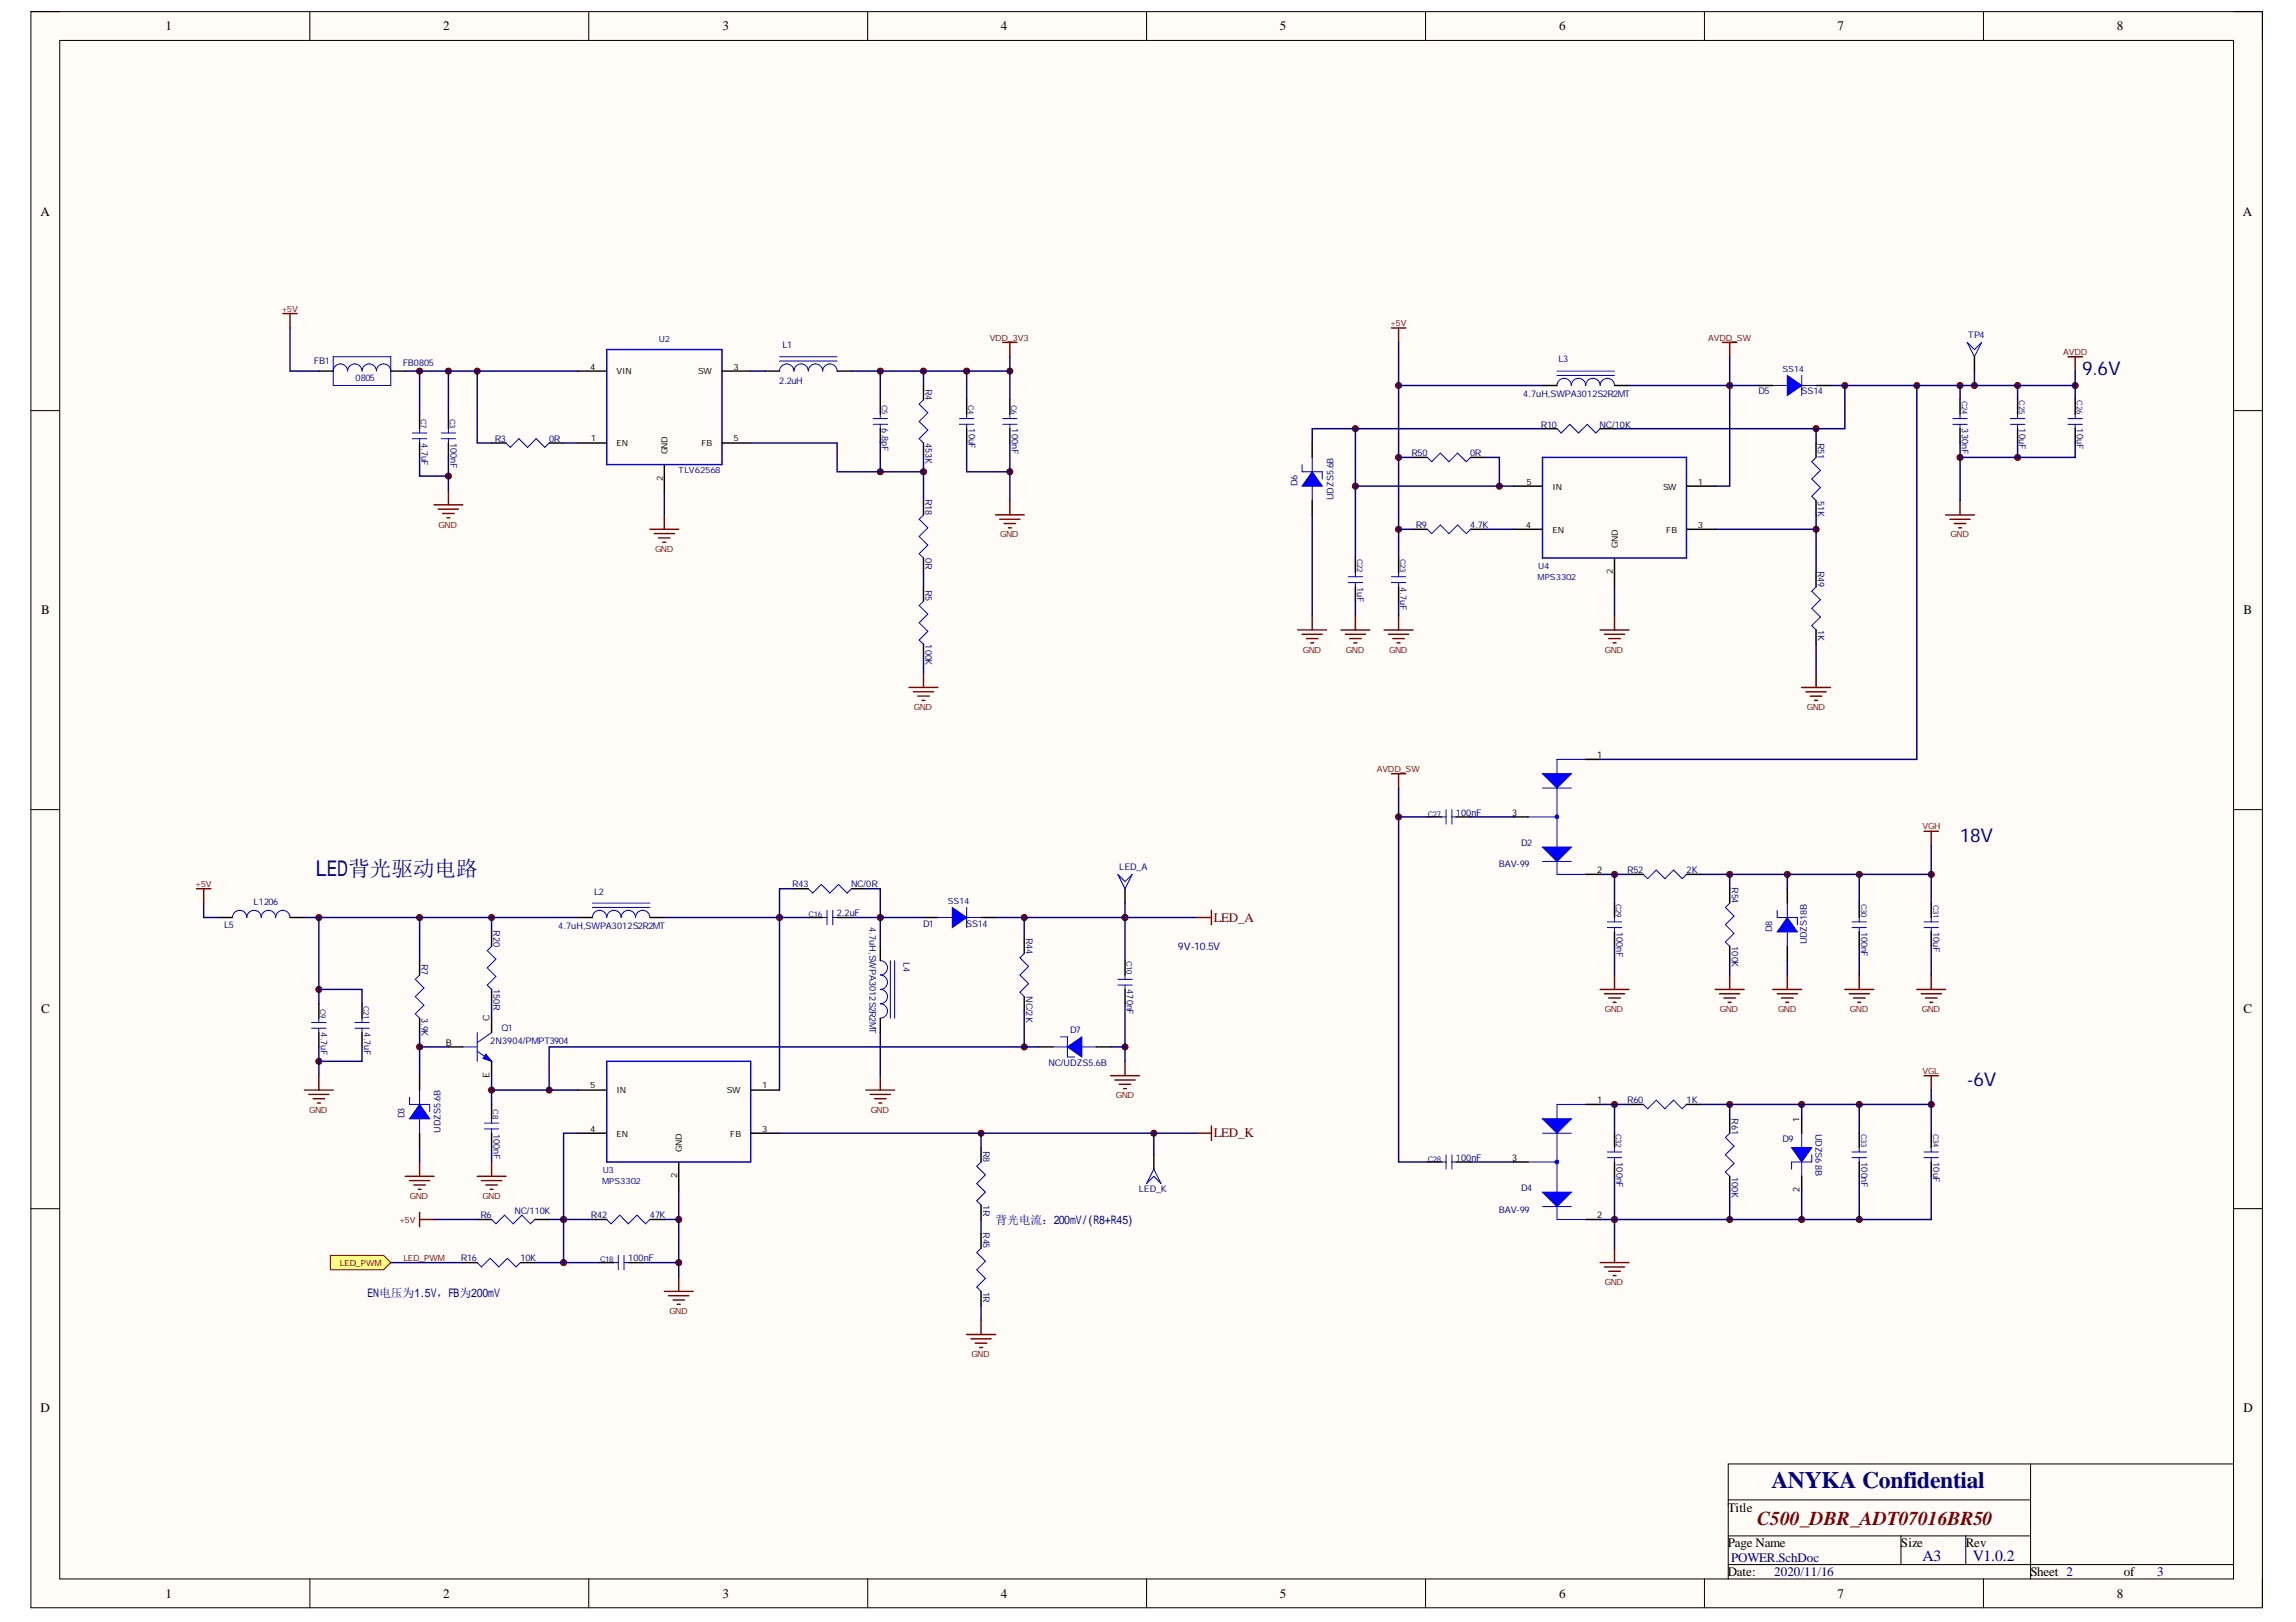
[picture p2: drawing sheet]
<svg xmlns="http://www.w3.org/2000/svg" width="297mm" height="210mm" viewBox="0 0 297 210" stroke-linecap="round" stroke-linejoin="round" font-family="sans-serif">
<defs><g id="words">
<text font-size="3" fill="#000080" x="229.2" y="192.6">ANYKA Confidential</text>
<text font-size="2.8" fill="#000080" x="45.1" y="113.3">背光驱动电路</text>
<g font-size="2.5" fill="#000080">
<text x="269.4" y="48.6">9.6V</text>
<text x="253.5" y="108.9">18V</text>
<text x="254.5" y="140.5">-6V</text>
</g>
<text font-size="2.5" fill="#800000" x="227.3" y="197.4">C500_DBR_ADT07016BR50</text>
<g font-size="2" fill="#000080">
<text x="248.7" y="202">A3</text>
<text x="255.2" y="202">V1.0.2</text>
</g>
<g font-size="1.7">
<text x="21.4" y="3.9">1</text>
<text x="57.3" y="3.9">2</text>
<text x="93.5" y="3.9">3</text>
<text x="129.5" y="3.9">4</text>
<text x="165.6" y="3.9">5</text>
<text x="201.7" y="3.9">6</text>
<text x="237.7" y="3.9">7</text>
<text x="273.8" y="3.9">8</text>
<text x="5.2" y="27.9">A</text>
<text x="290.2" y="27.9">A</text>
<text x="5.3" y="79.5">B</text>
<text x="290.3" y="79.5">B</text>
<text x="5.3" y="131.1">C</text>
<text x="290.3" y="131.1">C</text>
<text x="5.2" y="182.8">D</text>
<text x="290.3" y="182.8">D</text>
<text x="223.5" y="195.6">Title</text>
<text x="223.5" y="200.3">Page Name</text>
<text x="223.5" y="204">Date:</text>
<text x="245.9" y="200.3">Size</text>
<text x="254.3" y="200.3">Rev</text>
<text x="262.7" y="204">Sheet 2</text>
<text x="274.8" y="204">of</text>
<text x="21.4" y="206.8">1</text>
<text x="57.3" y="206.8">2</text>
<text x="93.5" y="206.8">3</text>
<text x="129.5" y="206.8">4</text>
<text x="165.6" y="206.8">5</text>
<text x="201.7" y="206.8">6</text>
<text x="237.7" y="206.8">7</text>
<text x="273.8" y="206.8">8</text>
</g>
<g font-size="1.7" fill="#800000">
<text x="157" y="119.3">LED_A</text>
<text x="157" y="147.2">LED_K</text>
</g>
<g font-size="1.7" fill="#000080">
<text x="223.9" y="202.1">POWER.SchDoc</text>
<text x="229.5" y="204">2020/11/16</text>
<text x="279.1" y="204">3</text>
</g>
<g font-size="1.5" fill="#000080">
<text x="128.8" y="158.3">背光电流：</text>
<text x="138.4" y="158.3">mV/(R8+R4</text>
<text x="47.5" y="167.8">EN电压为</text>
<text x="56.5" y="167.8">，</text>
<text x="59.5" y="167.8">为20 mV</text>
</g>
<text font-size="1.4" fill="#000080" x="152.4" y="122.9">9V-10.5V</text>
<g font-size="1.2" fill="#000080">
<text x="40.6" y="47.2">FB1</text>
<text x="52.1" y="47.3">FB0805</text>
<text x="101.2" y="45">L1</text>
<text x="201.6" y="46.9">L3</text>
<text x="254.6" y="43.8">TP4</text>
<text x="46" y="49.3">0805</text>
<text x="100.8" y="49.7">2.2uH</text>
<text x="119.8" y="50.4" transform="rotate(90 119.8 50.4)">R4</text>
<text x="197.1" y="51.4">4.7uH,SWPA3012S2R2MT</text>
<text x="227.5" y="51">D5</text>
<text x="233.1" y="51">SS14</text>
<text x="54.5" y="57.3" transform="rotate(90 54.5 57.3)">4.7uF</text>
<text x="58.3" y="57.3" transform="rotate(90 58.3 57.3)">100nF</text>
<text x="64" y="57.2">R3</text>
<text x="71" y="57.2">0R</text>
<text x="114.1" y="55.4" transform="rotate(90 114.1 55.4)">6.8pF</text>
<text x="119.8" y="57.3" transform="rotate(90 119.8 57.3)">453K</text>
<text x="125.3" y="55.4" transform="rotate(90 125.3 55.4)">10uF</text>
<text x="130.9" y="55.4" transform="rotate(90 130.9 55.4)">100nF</text>
<text x="182.6" y="59.1">R50</text>
<text x="190.2" y="59.1">0R</text>
<text x="199.3" y="55.3">R10</text>
<text x="206.9" y="55.3">NC/10K</text>
<text x="235.2" y="57.3" transform="rotate(90 235.2 57.3)">R51</text>
<text x="253.8" y="55.4" transform="rotate(90 253.8 55.4)">330nF</text>
<text x="261.2" y="55.4" transform="rotate(90 261.2 55.4)">10uF</text>
<text x="268.7" y="55.4" transform="rotate(90 268.7 55.4)">10uF</text>
<text x="119.8" y="64.6" transform="rotate(90 119.8 64.6)">R18</text>
<text x="167.9" y="62.9" transform="rotate(-90 167.9 62.9)">D6</text>
<text x="172.5" y="64.7" transform="rotate(-90 172.5 64.7)">UDZS5.6B</text>
<text x="235.2" y="64.8" transform="rotate(90 235.2 64.8)">51K</text>
<text x="183.2" y="68.4">R9</text>
<text x="190.2" y="68.4">4.7K</text>
<text x="119.8" y="72.2" transform="rotate(90 119.8 72.2)">0R</text>
<text x="119.8" y="76.4" transform="rotate(90 119.8 76.4)">R5</text>
<text x="175.6" y="76" transform="rotate(90 175.6 76)">1uF</text>
<text x="181.2" y="76" transform="rotate(90 181.2 76)">4.7uF</text>
<text x="235.2" y="73.9" transform="rotate(90 235.2 73.9)">R49</text>
<text x="119.8" y="83.4" transform="rotate(90 119.8 83.4)">100K</text>
<text x="235.2" y="81.5" transform="rotate(90 235.2 81.5)">1K</text>
<text x="188.3" y="105.5">100nF</text>
<text x="144.8" y="112.6">LED_A</text>
<text x="193.9" y="112.2">BAV-99</text>
<text x="196.8" y="109.4">D2</text>
<text x="210.5" y="113">R52</text>
<text x="218.2" y="113">2K</text>
<text x="32.8" y="117.1">L1206</text>
<text x="76.9" y="115.8">L2</text>
<text x="102.5" y="114.8">R43</text>
<text x="108.3" y="118.5">2.2uF</text>
<text x="110.1" y="114.8">NC/0R</text>
<text x="112.5" y="120" transform="rotate(90 112.5 120)">4.7uH,SWPA3012S2R2MT</text>
<text x="119.4" y="119.9">D1</text>
<text x="125" y="119.9">SS14</text>
<text x="224" y="114.8" transform="rotate(90 224 114.8)">R54</text>
<text x="29" y="120.1">L5</text>
<text x="54.5" y="124.7" transform="rotate(90 54.5 124.7)">R7</text>
<text x="63.9" y="120.4" transform="rotate(90 63.9 120.4)">R20</text>
<text x="72.2" y="120.2">4.7uH,SWPA3012S2R2MT</text>
<text x="116.9" y="124.5" transform="rotate(90 116.9 124.5)">L4</text>
<text x="132.8" y="121.3" transform="rotate(90 132.8 121.3)">R44</text>
<text x="209.1" y="120.6" transform="rotate(90 209.1 120.6)">100nF</text>
<text x="224" y="122.4" transform="rotate(90 224 122.4)">100K</text>
<text x="229.3" y="120.6" transform="rotate(-90 229.3 120.6)">D8</text>
<text x="233.8" y="122.2" transform="rotate(-90 233.8 122.2)">UDZS18B</text>
<text x="240.8" y="120.6" transform="rotate(90 240.8 120.6)">100nF</text>
<text x="250.1" y="120.6" transform="rotate(90 250.1 120.6)">10uF</text>
<text x="54.5" y="131.7" transform="rotate(90 54.5 131.7)">3.9K</text>
<text x="63.9" y="128" transform="rotate(90 63.9 128)">150R</text>
<text x="132.8" y="128.9" transform="rotate(90 132.8 128.9)">NC/2K</text>
<text x="145.8" y="128" transform="rotate(90 145.8 128)">470nF</text>
<text x="41.5" y="133.6" transform="rotate(90 41.5 133.6)">4.7uF</text>
<text x="47.1" y="133.6" transform="rotate(90 47.1 133.6)">4.7uF</text>
<text x="63.4" y="135.1">2N3904/PMPT3904</text>
<text x="64.9" y="133.4">Q1</text>
<text x="135.7" y="137.9">NC/UDZS5.6B</text>
<text x="138.4" y="133.7">D7</text>
<text x="210.5" y="142.8">R60</text>
<text x="218.2" y="142.8">1K</text>
<text x="52.3" y="144.7" transform="rotate(-90 52.3 144.7)">D3</text>
<text x="57" y="146.6" transform="rotate(-90 57 146.6)">UDZS5.6B</text>
<text x="63.9" y="146.7" transform="rotate(90 63.9 146.7)">100nF</text>
<text x="127.2" y="149" transform="rotate(90 127.2 149)">R8</text>
<text x="224" y="144.7" transform="rotate(90 224 144.7)">R61</text>
<text x="230.6" y="147.8">D9</text>
<text x="234.9" y="146.7" transform="rotate(90 234.9 146.7)">UDZS6.8B</text>
<text x="127.2" y="156" transform="rotate(90 127.2 156)">1R</text>
<text x="147.3" y="154.3">LED_K</text>
<text x="188.3" y="150.2">100nF</text>
<text x="196.8" y="154.1">D4</text>
<text x="209.1" y="150.4" transform="rotate(90 209.1 150.4)">100nF</text>
<text x="224" y="152.3" transform="rotate(90 224 152.3)">100K</text>
<text x="240.8" y="150.4" transform="rotate(90 240.8 150.4)">100nF</text>
<text x="250.1" y="150.4" transform="rotate(90 250.1 150.4)">10uF</text>
<text x="62.2" y="157.7">R6</text>
<text x="66.6" y="157.1">NC/110K</text>
<text x="76.5" y="157.7">R42</text>
<text x="84.1" y="157.7">47K</text>
<text x="127.2" y="159.4" transform="rotate(90 127.2 159.4)">R45</text>
<text x="193.9" y="156.9">BAV-99</text>
<text x="59.6" y="163.2">R16</text>
<text x="67.3" y="163.2">10K</text>
<text x="81.3" y="163.2">100nF</text>
<text x="127.2" y="167.1" transform="rotate(90 127.2 167.1)">1R</text>
</g>
<g font-size="1.2">
<text x="206.6" y="98.1">1</text>
<text x="195.6" y="105.5">3</text>
<text x="206.6" y="113">2</text>
<text x="57.7" y="135.4">B</text>
<text x="63.3" y="132.2" transform="rotate(-90 63.3 132.2)">C</text>
<text x="63.3" y="139.5" transform="rotate(-90 63.3 139.5)">E</text>
<text x="206.6" y="142.8">1</text>
<text x="232.8" y="145.2" transform="rotate(-90 232.8 145.2)">1</text>
<text x="195.6" y="150.2">3</text>
<text x="232.8" y="154.3" transform="rotate(-90 232.8 154.3)">2</text>
<text x="206.6" y="157.7">2</text>
</g>
<g font-size="1.1" fill="#800000">
<text x="36.4" y="40.4">+5V</text>
<text x="128" y="44.1">VDD_3V3</text>
<text x="179.8" y="42.3">+5V</text>
<text x="221" y="44.1">AVDD_SW</text>
<text x="266.9" y="46">AVDD</text>
<text x="56.7" y="68.3">GND</text>
<text x="84.7" y="71.4">GND</text>
<text x="129.4" y="69.5">GND</text>
<text x="252.4" y="69.5">GND</text>
<text x="168.6" y="84.5">GND</text>
<text x="174.1" y="84.5">GND</text>
<text x="179.7" y="84.5">GND</text>
<text x="207.6" y="84.5">GND</text>
<text x="118.2" y="91.9">GND</text>
<text x="233.8" y="91.9">GND</text>
<text x="178.1" y="99.9">AVDD_SW</text>
<text x="248.7" y="107.3">VGH</text>
<text x="25.2" y="114.7">+5V</text>
<text x="207.6" y="131">GND</text>
<text x="222.5" y="131">GND</text>
<text x="230" y="131">GND</text>
<text x="239.3" y="131">GND</text>
<text x="248.6" y="131">GND</text>
<text x="40" y="144">GND</text>
<text x="112.6" y="144">GND</text>
<text x="144.4" y="142.1">GND</text>
<text x="248.7" y="139">VGL</text>
<text x="53" y="155.1">GND</text>
<text x="62.4" y="155.1">GND</text>
<text x="51.6" y="158.3">+5V</text>
<text x="44" y="163.8">LED_PWM</text>
<text x="52.2" y="163.2">LED_PWM</text>
<text x="207.6" y="166.3">GND</text>
<text x="86.6" y="170.1">GND</text>
<text x="125.7" y="175.7">GND</text>
</g>
<g font-size="1.1">
<text x="76.4" y="47.8">4</text>
<text x="94.9" y="47.8">3</text>
<text x="79.8" y="48.4">VIN</text>
<text x="90.3" y="48.4">SW</text>
<text x="76.5" y="57.1">1</text>
<text x="79.8" y="57.7">EN</text>
<text x="86.3" y="58.8" transform="rotate(-90 86.3 58.8)">GND</text>
<text x="90.7" y="57.7">FB</text>
<text x="94.9" y="57.1">5</text>
<text x="85.8" y="62.2" transform="rotate(-90 85.8 62.2)">2</text>
<text x="197.5" y="62.7">5</text>
<text x="200.9" y="63.4">IN</text>
<text x="215.2" y="63.4">SW</text>
<text x="219.6" y="62.7">1</text>
<text x="197.4" y="68.3">4</text>
<text x="200.9" y="69">EN</text>
<text x="209.3" y="70.9" transform="rotate(-90 209.3 70.9)">GND</text>
<text x="215.6" y="69">FB</text>
<text x="219.6" y="68.3">3</text>
<text x="208.6" y="74.3" transform="rotate(-90 208.6 74.3)">2</text>
<text x="76.4" y="140.9">5</text>
<text x="79.8" y="141.4">IN</text>
<text x="94" y="141.4">SW</text>
<text x="98.6" y="140.9">1</text>
<text x="76.4" y="146.4">4</text>
<text x="79.8" y="147.1">EN</text>
<text x="88.2" y="149.1" transform="rotate(-90 88.2 149.1)">GND</text>
<text x="94.5" y="147.1">FB</text>
<text x="98.6" y="146.4">3</text>
<text x="87.6" y="152.4" transform="rotate(-90 87.6 152.4)">2</text>
</g>
<g font-size="1.1" fill="#000080">
<text x="85.2" y="44.3">U2</text>
<text x="230.6" y="48.2">SS14</text>
<text x="87.8" y="61.2">TLV62568</text>
<text x="198.9" y="75.1">MPS3302</text>
<text x="199" y="73.7">U4</text>
<text x="122.6" y="117">SS14</text>
<text x="77.9" y="153.3">MPS3302</text>
<text x="78" y="151.8">U3</text>
</g>
<g font-size="1" fill="#000080">
<text x="114.1" y="52.4" transform="rotate(90 114.1 52.4)">C5</text>
<text x="125.3" y="52.4" transform="rotate(90 125.3 52.4)">C4</text>
<text x="130.8" y="52.4" transform="rotate(90 130.8 52.4)">C6</text>
<text x="253.8" y="51.9" transform="rotate(90 253.8 51.9)">C24</text>
<text x="261.2" y="51.8" transform="rotate(90 261.2 51.8)">C25</text>
<text x="268.7" y="51.8" transform="rotate(90 268.7 51.8)">C26</text>
<text x="54.5" y="54.3" transform="rotate(90 54.5 54.3)">C7</text>
<text x="58.2" y="54.3" transform="rotate(90 58.2 54.3)">C3</text>
<text x="175.6" y="72.3" transform="rotate(90 175.6 72.3)">C22</text>
<text x="181.2" y="72.3" transform="rotate(90 181.2 72.3)">C23</text>
<text x="184.7" y="105.7">C27</text>
<text x="104.6" y="118.7">C16</text>
<text x="209.1" y="116.9" transform="rotate(90 209.1 116.9)">C29</text>
<text x="240.8" y="116.9" transform="rotate(90 240.8 116.9)">C30</text>
<text x="250.1" y="117.1" transform="rotate(90 250.1 117.1)">C31</text>
<text x="145.7" y="124.4" transform="rotate(90 145.7 124.4)">C10</text>
<text x="41.4" y="130.5" transform="rotate(90 41.4 130.5)">C9</text>
<text x="47" y="130.1" transform="rotate(90 47 130.1)">C21</text>
<text x="63.8" y="143.6" transform="rotate(90 63.8 143.6)">C8</text>
<text x="209.1" y="146.8" transform="rotate(90 209.1 146.8)">C32</text>
<text x="240.8" y="146.8" transform="rotate(90 240.8 146.8)">C33</text>
<text x="250.1" y="146.8" transform="rotate(90 250.1 146.8)">C34</text>
<text x="184.7" y="150.3">C28</text>
<text x="77.6" y="163.3">C18</text>
</g>
</g></defs>
<path d="M4 1.5h288.7v206.6h-288.7z" fill-rule="evenodd" fill="#fffcf8"/>
<path d="M4 1.5h288.7v206.6h-288.7z" fill="none" stroke="#000" stroke-width=".13"/>
<path d="M7.7 5.2h281.3v199.1h-281.3z" fill-rule="evenodd" fill="#fffcf8"/>
<g fill="none" stroke="#000" stroke-width=".13">
<path d="M4 1.5h3.7M7.7 5.2h281.3v199.1h-281.3zM40.1 1.5v3.7M76.2 1.5v3.7M112.3 1.5v3.7M148.3 1.5v3.7M184.4 1.5v3.7M220.5 1.5v3.7M256.6 1.5v3.7M289 1.5h3.7v3.7M4 53.1h3.7M289 53.1h3.7"/>
<path d="M4 104.8h3.7M289 104.8h3.7M4 156.4h3.7M289 156.4h3.7M40.1 204.3v3.8M76.2 204.3v3.8M112.3 204.3v3.8M148.3 204.3v3.8M184.4 204.3v3.8M220.5 204.3v3.8M256.6 204.3v3.8M292.7 204.3v3.8"/>
</g>
<circle cx="41.2" cy="137.3" r=".37" fill="#000080"/>
<circle cx="41.2" cy="137.3" r=".37" fill="none" stroke="#000080" stroke-width=".13"/>
<circle cx="41.2" cy="128" r=".37" fill="#000080"/>
<circle cx="41.2" cy="128" r=".37" fill="none" stroke="#000080" stroke-width=".13"/>
<circle cx="41.2" cy="118.7" r=".37" fill="#000080"/>
<circle cx="41.2" cy="118.7" r=".37" fill="none" stroke="#000080" stroke-width=".13"/>
<circle cx="54.3" cy="135.5" r=".37" fill="#000080"/>
<circle cx="54.3" cy="135.5" r=".37" fill="none" stroke="#000080" stroke-width=".13"/>
<circle cx="54.3" cy="118.7" r=".37" fill="#000080"/>
<circle cx="54.3" cy="118.7" r=".37" fill="none" stroke="#000080" stroke-width=".13"/>
<circle cx="54.3" cy="48" r=".37" fill="#000080"/>
<circle cx="54.3" cy="48" r=".37" fill="none" stroke="#000080" stroke-width=".13"/>
<circle cx="58" cy="61.6" r=".37" fill="#000080"/>
<circle cx="58" cy="61.6" r=".37" fill="none" stroke="#000080" stroke-width=".13"/>
<circle cx="58" cy="48" r=".37" fill="#000080"/>
<circle cx="58" cy="48" r=".37" fill="none" stroke="#000080" stroke-width=".13"/>
<circle cx="61.7" cy="48" r=".37" fill="#000080"/>
<circle cx="61.7" cy="48" r=".37" fill="none" stroke="#000080" stroke-width=".13"/>
<circle cx="63.6" cy="141.1" r=".37" fill="#000080"/>
<circle cx="63.6" cy="141.1" r=".37" fill="none" stroke="#000080" stroke-width=".13"/>
<circle cx="63.6" cy="118.7" r=".37" fill="#000080"/>
<circle cx="63.6" cy="118.7" r=".37" fill="none" stroke="#000080" stroke-width=".13"/>
<circle cx="71" cy="141.1" r=".37" fill="#000080"/>
<circle cx="71" cy="141.1" r=".37" fill="none" stroke="#000080" stroke-width=".13"/>
<circle cx="72.9" cy="163.4" r=".37" fill="#000080"/>
<circle cx="72.9" cy="163.4" r=".37" fill="none" stroke="#000080" stroke-width=".13"/>
<circle cx="72.9" cy="157.8" r=".37" fill="#000080"/>
<circle cx="72.9" cy="157.8" r=".37" fill="none" stroke="#000080" stroke-width=".13"/>
<circle cx="87.8" cy="163.4" r=".37" fill="#000080"/>
<circle cx="87.8" cy="163.4" r=".37" fill="none" stroke="#000080" stroke-width=".13"/>
<circle cx="87.8" cy="157.8" r=".37" fill="#000080"/>
<circle cx="87.8" cy="157.8" r=".37" fill="none" stroke="#000080" stroke-width=".13"/>
<circle cx="100.8" cy="118.7" r=".37" fill="#000080"/>
<circle cx="100.8" cy="118.7" r=".37" fill="none" stroke="#000080" stroke-width=".13"/>
<circle cx="113.9" cy="118.7" r=".37" fill="#000080"/>
<circle cx="113.9" cy="118.7" r=".37" fill="none" stroke="#000080" stroke-width=".13"/>
<circle cx="113.9" cy="61" r=".37" fill="#000080"/>
<circle cx="113.9" cy="61" r=".37" fill="none" stroke="#000080" stroke-width=".13"/>
<circle cx="113.9" cy="48" r=".37" fill="#000080"/>
<circle cx="113.9" cy="48" r=".37" fill="none" stroke="#000080" stroke-width=".13"/>
<circle cx="119.5" cy="61" r=".37" fill="#000080"/>
<circle cx="119.5" cy="61" r=".37" fill="none" stroke="#000080" stroke-width=".13"/>
<circle cx="119.5" cy="48" r=".37" fill="#000080"/>
<circle cx="119.5" cy="48" r=".37" fill="none" stroke="#000080" stroke-width=".13"/>
<circle cx="125.1" cy="48" r=".37" fill="#000080"/>
<circle cx="125.1" cy="48" r=".37" fill="none" stroke="#000080" stroke-width=".13"/>
<circle cx="126.9" cy="146.6" r=".37" fill="#000080"/>
<circle cx="126.9" cy="146.6" r=".37" fill="none" stroke="#000080" stroke-width=".13"/>
<circle cx="130.6" cy="61" r=".37" fill="#000080"/>
<circle cx="130.6" cy="61" r=".37" fill="none" stroke="#000080" stroke-width=".13"/>
<circle cx="130.6" cy="48" r=".37" fill="#000080"/>
<circle cx="130.6" cy="48" r=".37" fill="none" stroke="#000080" stroke-width=".13"/>
<circle cx="132.5" cy="135.5" r=".37" fill="#000080"/>
<circle cx="132.5" cy="135.5" r=".37" fill="none" stroke="#000080" stroke-width=".13"/>
<circle cx="132.5" cy="118.7" r=".37" fill="#000080"/>
<circle cx="132.5" cy="118.7" r=".37" fill="none" stroke="#000080" stroke-width=".13"/>
<circle cx="145.5" cy="135.5" r=".37" fill="#000080"/>
<circle cx="145.5" cy="135.5" r=".37" fill="none" stroke="#000080" stroke-width=".13"/>
<circle cx="145.5" cy="118.7" r=".37" fill="#000080"/>
<circle cx="145.5" cy="118.7" r=".37" fill="none" stroke="#000080" stroke-width=".13"/>
<circle cx="149.3" cy="146.6" r=".37" fill="#000080"/>
<circle cx="149.3" cy="146.6" r=".37" fill="none" stroke="#000080" stroke-width=".13"/>
<circle cx="175.4" cy="62.9" r=".37" fill="#000080"/>
<circle cx="175.4" cy="62.9" r=".37" fill="none" stroke="#000080" stroke-width=".13"/>
<circle cx="175.4" cy="55.5" r=".37" fill="#000080"/>
<circle cx="175.4" cy="55.5" r=".37" fill="none" stroke="#000080" stroke-width=".13"/>
<circle cx="180.9" cy="105.7" r=".38" fill="#000080"/>
<circle cx="180.9" cy="105.7" r=".38" fill="none" stroke="#000080" stroke-width=".13"/>
<circle cx="180.9" cy="68.5" r=".37" fill="#000080"/>
<circle cx="180.9" cy="68.5" r=".37" fill="none" stroke="#000080" stroke-width=".13"/>
<circle cx="180.9" cy="59.2" r=".37" fill="#000080"/>
<circle cx="180.9" cy="59.2" r=".37" fill="none" stroke="#000080" stroke-width=".13"/>
<circle cx="180.9" cy="49.9" r=".37" fill="#000080"/>
<circle cx="180.9" cy="49.9" r=".37" fill="none" stroke="#000080" stroke-width=".13"/>
<circle cx="194" cy="62.9" r=".37" fill="#000080"/>
<circle cx="194" cy="62.9" r=".37" fill="none" stroke="#000080" stroke-width=".13"/>
<circle cx="208.9" cy="157.8" r=".37" fill="#000080"/>
<circle cx="208.9" cy="157.8" r=".37" fill="none" stroke="#000080" stroke-width=".13"/>
<circle cx="208.9" cy="142.9" r=".37" fill="#000080"/>
<circle cx="208.9" cy="142.9" r=".37" fill="none" stroke="#000080" stroke-width=".13"/>
<circle cx="208.9" cy="113.2" r=".37" fill="#000080"/>
<circle cx="208.9" cy="113.2" r=".37" fill="none" stroke="#000080" stroke-width=".13"/>
<circle cx="223.8" cy="157.8" r=".37" fill="#000080"/>
<circle cx="223.8" cy="157.8" r=".37" fill="none" stroke="#000080" stroke-width=".13"/>
<circle cx="223.8" cy="142.9" r=".37" fill="#000080"/>
<circle cx="223.8" cy="142.9" r=".37" fill="none" stroke="#000080" stroke-width=".13"/>
<circle cx="223.8" cy="113.2" r=".37" fill="#000080"/>
<circle cx="223.8" cy="113.2" r=".37" fill="none" stroke="#000080" stroke-width=".13"/>
<circle cx="223.8" cy="49.9" r=".37" fill="#000080"/>
<circle cx="223.8" cy="49.9" r=".37" fill="none" stroke="#000080" stroke-width=".13"/>
<circle cx="231.2" cy="113.2" r=".38" fill="#000080"/>
<circle cx="231.2" cy="113.2" r=".38" fill="none" stroke="#000080" stroke-width=".13"/>
<circle cx="233.1" cy="157.8" r=".38" fill="#000080"/>
<circle cx="233.1" cy="157.8" r=".38" fill="none" stroke="#000080" stroke-width=".13"/>
<circle cx="233.1" cy="142.9" r=".37" fill="#000080"/>
<circle cx="233.1" cy="142.9" r=".37" fill="none" stroke="#000080" stroke-width=".13"/>
<circle cx="235" cy="68.5" r=".37" fill="#000080"/>
<circle cx="235" cy="68.5" r=".37" fill="none" stroke="#000080" stroke-width=".13"/>
<circle cx="235" cy="55.5" r=".37" fill="#000080"/>
<circle cx="235" cy="55.5" r=".37" fill="none" stroke="#000080" stroke-width=".13"/>
<circle cx="238.7" cy="49.9" r=".37" fill="#000080"/>
<circle cx="238.7" cy="49.9" r=".37" fill="none" stroke="#000080" stroke-width=".13"/>
<circle cx="240.5" cy="157.8" r=".37" fill="#000080"/>
<circle cx="240.5" cy="157.8" r=".37" fill="none" stroke="#000080" stroke-width=".13"/>
<circle cx="240.5" cy="142.9" r=".37" fill="#000080"/>
<circle cx="240.5" cy="142.9" r=".37" fill="none" stroke="#000080" stroke-width=".13"/>
<circle cx="240.5" cy="113.2" r=".37" fill="#000080"/>
<circle cx="240.5" cy="113.2" r=".37" fill="none" stroke="#000080" stroke-width=".13"/>
<circle cx="248" cy="49.9" r=".37" fill="#000080"/>
<circle cx="248" cy="49.9" r=".37" fill="none" stroke="#000080" stroke-width=".13"/>
<circle cx="249.8" cy="142.9" r=".37" fill="#000080"/>
<circle cx="249.8" cy="142.9" r=".37" fill="none" stroke="#000080" stroke-width=".13"/>
<circle cx="249.9" cy="113.2" r=".37" fill="#000080"/>
<circle cx="249.9" cy="113.2" r=".37" fill="none" stroke="#000080" stroke-width=".13"/>
<circle cx="253.6" cy="59.2" r=".37" fill="#000080"/>
<circle cx="253.6" cy="59.2" r=".37" fill="none" stroke="#000080" stroke-width=".13"/>
<circle cx="253.6" cy="49.9" r=".37" fill="#000080"/>
<circle cx="253.6" cy="49.9" r=".37" fill="none" stroke="#000080" stroke-width=".13"/>
<circle cx="255.4" cy="49.9" r=".37" fill="#000080"/>
<circle cx="255.4" cy="49.9" r=".37" fill="none" stroke="#000080" stroke-width=".13"/>
<circle cx="261" cy="59.2" r=".37" fill="#000080"/>
<circle cx="261" cy="59.2" r=".37" fill="none" stroke="#000080" stroke-width=".13"/>
<circle cx="261" cy="49.9" r=".37" fill="#000080"/>
<circle cx="261" cy="49.9" r=".37" fill="none" stroke="#000080" stroke-width=".13"/>
<circle cx="268.5" cy="49.9" r=".37" fill="#000080"/>
<circle cx="268.5" cy="49.9" r=".37" fill="none" stroke="#000080" stroke-width=".13"/>
<path d="M223.6 194.1h39.1M223.6 198.8h39.1M245.9 198.8v3.7M254.3 198.8v3.7M262.7 189.5v14.8M289 189.5h-65.4v14.8M223.6 202.5h65.4" fill="none" stroke="#000" stroke-width=".13"/>
<path d="M254.5 44.3l.9 .9 1-.9-1 1.9zM144.6 113.2l.9 .9 1-.9-1 1.8zM149.3 151.3l.9 1.9-.9-1-1 1z" fill="none" stroke="#00f" stroke-width=".13"/>
<path d="M255.4 46.2v1.8" fill="none" stroke="#000" stroke-width=".19"/>
<path d="M145.5 115v1.9M149.3 149.4v1.9" fill="none" stroke="#000" stroke-width=".18"/>
<circle cx="58" cy="48" r=".37" fill="#800000"/>
<circle cx="58" cy="48" r=".37" fill="none" stroke="#800000" stroke-width=".13"/>
<circle cx="61.7" cy="48" r=".37" fill="#800000"/>
<circle cx="61.7" cy="48" r=".37" fill="none" stroke="#800000" stroke-width=".13"/>
<circle cx="54.3" cy="48" r=".37" fill="#800000"/>
<circle cx="54.3" cy="48" r=".37" fill="none" stroke="#800000" stroke-width=".13"/>
<circle cx="58" cy="61.6" r=".37" fill="#800000"/>
<circle cx="58" cy="61.6" r=".37" fill="none" stroke="#800000" stroke-width=".13"/>
<circle cx="113.9" cy="61" r=".37" fill="#800000"/>
<circle cx="113.9" cy="61" r=".37" fill="none" stroke="#800000" stroke-width=".13"/>
<circle cx="130.6" cy="48" r=".37" fill="#800000"/>
<circle cx="130.6" cy="48" r=".37" fill="none" stroke="#800000" stroke-width=".13"/>
<circle cx="119.5" cy="61" r=".37" fill="#800000"/>
<circle cx="119.5" cy="61" r=".37" fill="none" stroke="#800000" stroke-width=".13"/>
<circle cx="113.9" cy="48" r=".37" fill="#800000"/>
<circle cx="113.9" cy="48" r=".37" fill="none" stroke="#800000" stroke-width=".13"/>
<circle cx="125.1" cy="48" r=".37" fill="#800000"/>
<circle cx="125.1" cy="48" r=".37" fill="none" stroke="#800000" stroke-width=".13"/>
<circle cx="119.5" cy="48" r=".37" fill="#800000"/>
<circle cx="119.5" cy="48" r=".37" fill="none" stroke="#800000" stroke-width=".13"/>
<circle cx="180.9" cy="68.5" r=".37" fill="#800000"/>
<circle cx="180.9" cy="68.5" r=".37" fill="none" stroke="#800000" stroke-width=".13"/>
<circle cx="253.6" cy="49.9" r=".37" fill="#800000"/>
<circle cx="253.6" cy="49.9" r=".37" fill="none" stroke="#800000" stroke-width=".13"/>
<circle cx="255.4" cy="49.9" r=".37" fill="#800000"/>
<circle cx="255.4" cy="49.9" r=".37" fill="none" stroke="#800000" stroke-width=".13"/>
<circle cx="180.9" cy="49.9" r=".37" fill="#800000"/>
<circle cx="180.9" cy="49.9" r=".37" fill="none" stroke="#800000" stroke-width=".13"/>
<circle cx="238.7" cy="49.9" r=".37" fill="#800000"/>
<circle cx="238.7" cy="49.9" r=".37" fill="none" stroke="#800000" stroke-width=".13"/>
<circle cx="223.8" cy="49.9" r=".37" fill="#800000"/>
<circle cx="223.8" cy="49.9" r=".37" fill="none" stroke="#800000" stroke-width=".13"/>
<circle cx="180.9" cy="59.2" r=".37" fill="#800000"/>
<circle cx="180.9" cy="59.2" r=".37" fill="none" stroke="#800000" stroke-width=".13"/>
<circle cx="194" cy="62.9" r=".37" fill="#800000"/>
<circle cx="194" cy="62.9" r=".37" fill="none" stroke="#800000" stroke-width=".13"/>
<circle cx="175.4" cy="62.9" r=".37" fill="#800000"/>
<circle cx="175.4" cy="62.9" r=".37" fill="none" stroke="#800000" stroke-width=".13"/>
<circle cx="253.6" cy="59.2" r=".37" fill="#800000"/>
<circle cx="253.6" cy="59.2" r=".37" fill="none" stroke="#800000" stroke-width=".13"/>
<circle cx="261" cy="49.9" r=".37" fill="#800000"/>
<circle cx="261" cy="49.9" r=".37" fill="none" stroke="#800000" stroke-width=".13"/>
<circle cx="261" cy="59.2" r=".37" fill="#800000"/>
<circle cx="261" cy="59.2" r=".37" fill="none" stroke="#800000" stroke-width=".13"/>
<circle cx="268.5" cy="49.9" r=".37" fill="#800000"/>
<circle cx="268.5" cy="49.9" r=".37" fill="none" stroke="#800000" stroke-width=".13"/>
<circle cx="175.4" cy="55.5" r=".37" fill="#800000"/>
<circle cx="175.4" cy="55.5" r=".37" fill="none" stroke="#800000" stroke-width=".13"/>
<circle cx="235" cy="55.5" r=".37" fill="#800000"/>
<circle cx="235" cy="55.5" r=".37" fill="none" stroke="#800000" stroke-width=".13"/>
<circle cx="235" cy="68.5" r=".37" fill="#800000"/>
<circle cx="235" cy="68.5" r=".37" fill="none" stroke="#800000" stroke-width=".13"/>
<circle cx="223.8" cy="49.9" r=".37" fill="#800000"/>
<circle cx="223.8" cy="49.9" r=".37" fill="none" stroke="#800000" stroke-width=".13"/>
<circle cx="248" cy="49.9" r=".37" fill="#800000"/>
<circle cx="248" cy="49.9" r=".37" fill="none" stroke="#800000" stroke-width=".13"/>
<circle cx="208.9" cy="113.2" r=".37" fill="#800000"/>
<circle cx="208.9" cy="113.2" r=".37" fill="none" stroke="#800000" stroke-width=".13"/>
<circle cx="223.8" cy="113.2" r=".37" fill="#800000"/>
<circle cx="223.8" cy="113.2" r=".37" fill="none" stroke="#800000" stroke-width=".13"/>
<circle cx="231.2" cy="113.2" r=".38" fill="#800000"/>
<circle cx="231.2" cy="113.2" r=".38" fill="none" stroke="#800000" stroke-width=".13"/>
<circle cx="240.5" cy="113.2" r=".37" fill="#800000"/>
<circle cx="240.5" cy="113.2" r=".37" fill="none" stroke="#800000" stroke-width=".13"/>
<circle cx="249.9" cy="113.2" r=".37" fill="#800000"/>
<circle cx="249.9" cy="113.2" r=".37" fill="none" stroke="#800000" stroke-width=".13"/>
<circle cx="180.9" cy="105.7" r=".38" fill="#800000"/>
<circle cx="180.9" cy="105.7" r=".38" fill="none" stroke="#800000" stroke-width=".13"/>
<circle cx="223.8" cy="142.9" r=".37" fill="#800000"/>
<circle cx="223.8" cy="142.9" r=".37" fill="none" stroke="#800000" stroke-width=".13"/>
<circle cx="233.1" cy="142.9" r=".37" fill="#800000"/>
<circle cx="233.1" cy="142.9" r=".37" fill="none" stroke="#800000" stroke-width=".13"/>
<circle cx="240.5" cy="142.9" r=".37" fill="#800000"/>
<circle cx="240.5" cy="142.9" r=".37" fill="none" stroke="#800000" stroke-width=".13"/>
<circle cx="208.9" cy="157.8" r=".37" fill="#800000"/>
<circle cx="208.9" cy="157.8" r=".37" fill="none" stroke="#800000" stroke-width=".13"/>
<circle cx="208.9" cy="142.9" r=".37" fill="#800000"/>
<circle cx="208.9" cy="142.9" r=".37" fill="none" stroke="#800000" stroke-width=".13"/>
<circle cx="208.9" cy="157.8" r=".37" fill="#800000"/>
<circle cx="208.9" cy="157.8" r=".37" fill="none" stroke="#800000" stroke-width=".13"/>
<circle cx="223.8" cy="157.8" r=".37" fill="#800000"/>
<circle cx="223.8" cy="157.8" r=".37" fill="none" stroke="#800000" stroke-width=".13"/>
<circle cx="233.1" cy="157.8" r=".38" fill="#800000"/>
<circle cx="233.1" cy="157.8" r=".38" fill="none" stroke="#800000" stroke-width=".13"/>
<circle cx="240.5" cy="157.8" r=".37" fill="#800000"/>
<circle cx="240.5" cy="157.8" r=".37" fill="none" stroke="#800000" stroke-width=".13"/>
<circle cx="249.8" cy="142.9" r=".37" fill="#800000"/>
<circle cx="249.8" cy="142.9" r=".37" fill="none" stroke="#800000" stroke-width=".13"/>
<circle cx="130.6" cy="61" r=".37" fill="#800000"/>
<circle cx="130.6" cy="61" r=".37" fill="none" stroke="#800000" stroke-width=".13"/>
<circle cx="145.5" cy="118.7" r=".37" fill="#800000"/>
<circle cx="145.5" cy="118.7" r=".37" fill="none" stroke="#800000" stroke-width=".13"/>
<circle cx="149.3" cy="146.6" r=".37" fill="#800000"/>
<circle cx="149.3" cy="146.6" r=".37" fill="none" stroke="#800000" stroke-width=".13"/>
<circle cx="145.5" cy="118.7" r=".37" fill="#800000"/>
<circle cx="145.5" cy="118.7" r=".37" fill="none" stroke="#800000" stroke-width=".13"/>
<circle cx="126.9" cy="146.6" r=".37" fill="#800000"/>
<circle cx="126.9" cy="146.6" r=".37" fill="none" stroke="#800000" stroke-width=".13"/>
<circle cx="63.6" cy="141.1" r=".37" fill="#800000"/>
<circle cx="63.6" cy="141.1" r=".37" fill="none" stroke="#800000" stroke-width=".13"/>
<circle cx="41.2" cy="128" r=".37" fill="#800000"/>
<circle cx="41.2" cy="128" r=".37" fill="none" stroke="#800000" stroke-width=".13"/>
<circle cx="54.3" cy="135.5" r=".37" fill="#800000"/>
<circle cx="54.3" cy="135.5" r=".37" fill="none" stroke="#800000" stroke-width=".13"/>
<circle cx="41.2" cy="137.3" r=".37" fill="#800000"/>
<circle cx="41.2" cy="137.3" r=".37" fill="none" stroke="#800000" stroke-width=".13"/>
<circle cx="54.3" cy="118.7" r=".37" fill="#800000"/>
<circle cx="54.3" cy="118.7" r=".37" fill="none" stroke="#800000" stroke-width=".13"/>
<circle cx="41.2" cy="118.7" r=".37" fill="#800000"/>
<circle cx="41.2" cy="118.7" r=".37" fill="none" stroke="#800000" stroke-width=".13"/>
<circle cx="63.6" cy="118.7" r=".37" fill="#800000"/>
<circle cx="63.6" cy="118.7" r=".37" fill="none" stroke="#800000" stroke-width=".13"/>
<circle cx="113.9" cy="118.7" r=".37" fill="#800000"/>
<circle cx="113.9" cy="118.7" r=".37" fill="none" stroke="#800000" stroke-width=".13"/>
<circle cx="72.9" cy="157.8" r=".37" fill="#800000"/>
<circle cx="72.9" cy="157.8" r=".37" fill="none" stroke="#800000" stroke-width=".13"/>
<circle cx="87.8" cy="157.8" r=".37" fill="#800000"/>
<circle cx="87.8" cy="157.8" r=".37" fill="none" stroke="#800000" stroke-width=".13"/>
<circle cx="113.9" cy="118.7" r=".37" fill="#800000"/>
<circle cx="113.9" cy="118.7" r=".37" fill="none" stroke="#800000" stroke-width=".13"/>
<circle cx="132.5" cy="118.7" r=".37" fill="#800000"/>
<circle cx="132.5" cy="118.7" r=".37" fill="none" stroke="#800000" stroke-width=".13"/>
<circle cx="71" cy="141.1" r=".37" fill="#800000"/>
<circle cx="71" cy="141.1" r=".37" fill="none" stroke="#800000" stroke-width=".13"/>
<circle cx="132.5" cy="135.5" r=".37" fill="#800000"/>
<circle cx="132.5" cy="135.5" r=".37" fill="none" stroke="#800000" stroke-width=".13"/>
<circle cx="145.5" cy="135.5" r=".37" fill="#800000"/>
<circle cx="145.5" cy="135.5" r=".37" fill="none" stroke="#800000" stroke-width=".13"/>
<circle cx="72.9" cy="163.4" r=".37" fill="#800000"/>
<circle cx="72.9" cy="163.4" r=".37" fill="none" stroke="#800000" stroke-width=".13"/>
<circle cx="87.8" cy="163.4" r=".37" fill="#800000"/>
<circle cx="87.8" cy="163.4" r=".37" fill="none" stroke="#800000" stroke-width=".13"/>
<circle cx="72.9" cy="157.8" r=".37" fill="#800000"/>
<circle cx="72.9" cy="157.8" r=".37" fill="none" stroke="#800000" stroke-width=".13"/>
<circle cx="100.8" cy="118.7" r=".37" fill="#800000"/>
<circle cx="100.8" cy="118.7" r=".37" fill="none" stroke="#800000" stroke-width=".13"/>
<circle cx="100.8" cy="118.7" r=".37" fill="#800000"/>
<circle cx="100.8" cy="118.7" r=".37" fill="none" stroke="#800000" stroke-width=".13"/>
<g fill="none" stroke="#800000" stroke-width=".18">
<path d="M36.6 40.6h1.9M37.5 40.6v1.8M129.7 44.3h1.9M130.6 44.3v1.9M56.2 65.3h3.7M56.7 65.9h2.6M57.3 66.4h1.5M57.8 67h.4M58 63.5v1.8M84.1 68.5h3.7M84.6 69.1h2.7M85.2 69.6h1.5"/>
<path d="M85.8 70.2h.3M85.9 66.6v1.9M128.8 66.6h3.7M129.3 67.2h2.7M129.9 67.7h1.5M130.5 68.3h.3M130.6 64.8v1.8M169.8 79.7v1.8M117.6 89h3.7M118.2 89.5h2.6M118.7 90.1h1.5M119.3 90.6h.4"/>
<path d="M119.5 87.1v1.9M167.9 81.5h3.7M168.5 82.1h2.6M169 82.6h1.5M169.6 83.2h.3M41.2 139.2v1.9M143.7 139.2h3.7M144.2 139.8h2.7M145.5 137.3v1.9M39.4 141.1h3.7M39.9 141.6h2.7M40.5 142.2h1.5"/>
<path d="M41.1 142.7h.3M52.4 152.2h3.8M53 152.8h2.6M53.5 153.3h1.5M54.1 153.9h.4M54.3 150.4v1.8M61.7 152.2h3.8M62.3 152.8h2.6M62.9 153.3h1.4M63.4 153.9h.4M63.6 150.4v1.8M144.8 140.3h1.5"/>
<path d="M145.4 140.9h.3M85.9 167.1h3.8M86.5 167.7h2.6M87.1 168.2h1.5M87.6 168.8h.4M87.8 165.3v1.8"/>
</g>
<g fill="none" stroke="#800000" stroke-width=".19">
<path d="M180 42.4h1.9M180.9 42.4v1.9M222.8 44.3h1.9M223.8 44.3v1.9M267.5 46.2h1.9M268.5 46.2v1.8M175.3 79.7v1.8M180.9 79.7v1.8M208.9 79.7v1.8M251.7 66.6h3.7M252.3 67.2h2.6M252.8 67.7h1.5"/>
<path d="M253.4 68.3h.4M253.6 64.8v1.8M173.5 81.5h3.7M174 82.1h2.6M174.6 82.6h1.5M175.2 83.2h.3M179.1 81.5h3.7M179.6 82.1h2.6M180.2 82.6h1.5M180.8 83.2h.3M207 81.5h3.7M207.6 82.1h2.6"/>
<path d="M208.1 82.6h1.5M208.7 83.2h.4M233.1 89h3.7M233.7 89.5h2.6M234.2 90.1h1.5M234.8 90.6h.3M235 87.1v1.9M180 100.1h1.9M180.9 100.1v1.9M248.9 107.6h1.9M249.8 107.6v1.8M207 128h3.7"/>
<path d="M207.6 128.6h2.6M208.1 129.2h1.5M208.7 129.7h.4M208.9 126.2v1.8M221.9 128h3.7M222.5 128.6h2.6M223 129.2h1.5M223.6 129.7h.4M223.8 126.2v1.8M229.4 128h3.7M229.9 128.6h2.6M230.5 129.2h1.5"/>
<path d="M231 129.7h.4M231.2 126.2v1.8M238.7 128h3.7M239.2 128.6h2.6M239.8 129.2h1.5M240.4 129.7h.3M240.5 126.2v1.8M248 128h3.7M248.5 128.6h2.7M248.9 139.2h1.9M249.1 129.2h1.5M249.7 129.7h.3"/>
<path d="M249.8 126.2v1.8M249.8 139.2v1.9M207 163.4h3.7M207.6 164h2.6M208.1 164.5h1.5M208.7 165.1h.4M208.9 161.5v1.9"/>
</g>
<path d="M42.7 162.5h6.9l1 .9-1 .9h-6.9z" fill-rule="evenodd" fill="#ffff80"/>
<path d="M42.7 162.5h6.9l1 .9-1 .9h-6.9z" fill="none" stroke="#800000" stroke-width=".13"/>
<path d="M25.4 115h1.9M26.3 115v1.9M113.9 139.2v1.9M54.3 156.9v1.8M54.3 157.8h1.9M112 141.1h3.7M112.6 141.6h2.6M113.1 142.2h1.5M113.7 142.7h.4" fill="none" stroke="#800000" stroke-width=".18"/>
<path d="M125.1 172.7h3.7M125.6 173.3h2.6M126.2 173.8h1.5M126.7 174.4h.4M126.9 170.8v1.9" fill="none" stroke="#800000" stroke-width=".19"/>
<g fill="none" stroke="#00f" stroke-width=".13">
<path d="M43.1 48a.93 .93 0 0 1 .9-.9 .93 .93 0 0 1 1 .9 .93 .93 0 0 1 .9-.9 .93 .93 0 0 1 .9 .9 .93 .93 0 0 1 1-.9 .93 .93 0 0 1 .9 .9 .93 .93 0 0 1 .9-.9 .93 .93 0 0 1 1 .9M43.1 46.2h7.5v3.7h-7.5zM53.4 56h1.8M53.4 56.8h1.8M54.3 55.5v.5M54.3 56.8v.5M57.1 56h1.8M57.1 56.8h1.8M58 55.5v.5M58 56.8v.5M65.5 57.3l.5 .6 1.1-1.1 1.2 1.1 1.1-1.1 1.1 1.1 .5-.6M113 54.2h1.8"/>
<path d="M113 54.9h1.8M113.9 53.6v.6M113.9 54.9v.6M119.5 51.7l-.6 .6 1.1 1.1-1.1 1.1 1.1 1.2-1.1 1.1 .6 .5M124.1 54.2h1.9M124.1 54.9h1.9M125.1 53.6v.6M125.1 54.9v.6M129.7 54.2h1.9M129.7 54.9h1.9M130.6 53.6v.6M130.6 54.9v.6"/>
<path d="M169.8 59.2v1.9M119.5 66.6l-.6 .6 1.1 1.1-1.1 1.1 1.1 1.1-1.1 1.2 .6 .5M119.5 77.8l-.6 .6 1.1 1.1-1.1 1.1 1.1 1.1-1.1 1.1 .6 .6M168.5 60.1v1h2.6v.9M169.8 62.9v1.9"/>
</g>
<g fill="none" stroke="#000" stroke-width=".18">
<path d="M41.2 48h1.9M50.6 48h1.8M54.3 53.6v1.9M54.3 57.3v1.9M58 53.6v1.9M58 57.3v1.9M63.6 57.3h1.9M71 57.3h1.9M113.9 51.7v1.9M113.9 55.5v1.8M119.5 49.9v1.8M119.5 57.3v1.9"/>
<path d="M125.1 51.7v1.9M125.1 55.5v1.8M130.6 51.7v1.9M130.6 55.5v1.8M119.5 64.8v1.8M119.5 72.2v1.9M119.5 75.9v1.9M119.5 83.4v1.8"/>
</g>
<path d="M169.8 61.1l1.3 1.8h-2.6z" fill-rule="evenodd" fill="#00f"/>
<g fill="none" stroke="#00f" stroke-width=".13">
<path d="M184.7 59.2l.5 .6 1.1-1.2 1.2 1.2 1.1-1.2 1.1 1.2 .6-.6M201.4 49.9a.93 .93 0 0 1 1-.9 .93 .93 0 0 1 .9 .9 .93 .93 0 0 1 .9-.9 .93 .93 0 0 1 .9 .9 .93 .93 0 0 1 1-.9 .93 .93 0 0 1 .9 .9 .93 .93 0 0 1 .9-.9 .93 .93 0 0 1 1 .9M201.4 55.5l.6 .5 1.1-1.1 1.1 1.1 1.1-1.1 1.2 1.1 .5-.5M201.4 48h7.5M201.4 48.6h7.5M233.1 49.9h1.9M169.8 61.1l1.3 1.8h-2.6zM174.4 74.6h1.9M174.4 75.4h1.9M175.3 74.1v.5M175.3 75.4v.5M180 74.6h1.9"/>
<path d="M180 75.4h1.9M180.9 74.1v.5M180.9 75.4v.5M184.7 68.5l.5 .6 1.1-1.2 1.2 1.2 1.1-1.2 1.1 1.2 .6-.6"/>
</g>
<path d="M169.8 57.3v1.9M169.8 64.8v1.8" fill="none" stroke="#000" stroke-width=".18"/>
<path d="M182.8 59.2h1.9M190.3 59.2h1.8M199.6 55.5h1.8M199.6 49.9h1.8M207 55.5h1.9M208.9 49.9h1.8M175.3 72.2v1.9M175.3 75.9v1.9M180.9 72.2v1.9M180.9 75.9v1.9M182.8 68.5h1.9M190.3 68.5h1.8" fill="none" stroke="#000" stroke-width=".19"/>
<path d="M231.2 48.6l1.9 1.3-1.9 1.3z" fill-rule="evenodd" fill="#00f"/>
<g fill="none" stroke="#00f" stroke-width=".13">
<path d="M229.4 49.9h1.8M231.2 48.6l1.9 1.3-1.9 1.3zM233.1 48.6v2.6M235 59.2l-.6 .6 1.1 1.1-1.1 1.1 1.1 1.1-1.1 1.1 .6 .6M252.6 54.2h1.9M252.6 54.9h1.9M253.6 53.6v.6M253.6 54.9v.6M260.1 54.2h1.9M260.1 54.9h1.9M261 53.6v.6M261 54.9v.6"/>
<path d="M267.5 54.2h1.9M267.5 54.9h1.9M268.5 53.6v.6M268.5 54.9v.6M235 75.9l-.6 .6 1.1 1.1-1.1 1.1 1.1 1.2-1.1 1.1 .6 .5M186.5 105.7h.6M187.1 104.8v1.8M187.8 105.7h.6M187.8 104.8v1.8M186.5 150.4h.6M187.1 149.4v1.9M187.8 149.4v1.9"/>
<path d="M187.8 150.4h.6"/>
</g>
<g fill="none" stroke="#000" stroke-width=".19">
<path d="M227.5 49.9h1.9M235 49.9h1.8M235 57.3v1.9M253.6 51.7v1.9M253.6 55.5v1.8M261 51.7v1.9M261 55.5v1.8M268.5 51.7v1.9M268.5 55.5v1.8M195.8 62.9h3.8M195.8 68.5h3.8M208.9 72.2v3.7"/>
<path d="M218.2 62.9h3.7M218.2 68.5h3.7M235 64.8v1.8M235 74.1v1.8M235 81.5v1.9M184.7 105.7h1.8M188.4 105.7h1.9M184.7 150.4h1.8M188.4 150.4h1.9"/>
</g>
<path d="M199.6 59.2h18.6v13h-18.6z" fill="none" stroke="#00f" stroke-width=".19"/>
<path d="M199.6 100.1h3.7l-1.9 1.9z" fill="#00f"/>
<path d="M199.6 100.1h3.7l-1.9 1.9z" fill="none" stroke="#00f" stroke-width=".13"/>
<path d="M199.6 109.6h3.7l-1.9 1.9z" fill="#00f"/>
<g fill="none" stroke="#00f" stroke-width=".13">
<path d="M205.1 98.3h-3.7v1.8M197.7 105.7h3.7M199.6 109.6h3.7l-1.9 1.9zM199.6 102h3.7M199.6 111.5h3.7M201.4 102v7.6M201.4 111.5v1.7h3.7M207.9 119.3h1.9M208.9 118.7v.6M212.6 113.2l.6 .5 1.1-1.1 1.1 1.1 1.1-1.1 1.1 1.1 .6-.5M223.8 116.9l-.6 .5 1.1 1.1-1.1 1.2 1.1 1.1-1.1 1.1 .6 .6M239.6 119.3h1.9"/>
<path d="M240.5 118.7v.6M248.9 119.3h1.9M249.8 118.7v.6M207.9 120h1.9M208.9 120v.6M239.6 120h1.9M240.5 120v.6M248.9 120h1.9M249.8 120v.6"/>
</g>
<circle cx="201.4" cy="105.7" r=".18" fill="none" stroke="#00f" stroke-width=".19"/>
<g fill="none" stroke="#000" stroke-width=".19">
<path d="M205.1 98.3h1.9M195.8 105.7h1.9M205.1 113.2h1.9M208.9 116.9v1.8M210.7 113.2h1.9M218.2 113.2h1.8M223.8 115v1.9M240.5 116.9v1.8M249.8 116.9v1.8M208.9 120.6v1.9M223.8 122.5v1.8M240.5 120.6v1.9"/>
<path d="M249.8 120.6v1.9"/>
</g>
<path d="M199.6 144.8h3.7l-1.9 1.9z" fill="#00f"/>
<path d="M199.6 144.8h3.7l-1.9 1.9z" fill="none" stroke="#00f" stroke-width=".13"/>
<path d="M199.6 154.3h3.7l-1.9 1.8z" fill="#00f"/>
<g fill="none" stroke="#00f" stroke-width=".13">
<path d="M229.9 117.8v.9h2.6v1M231.2 116.9v1.8M231.2 120.6v1.9M197.7 150.4h3.7M199.6 154.3h3.7l-1.9 1.8zM199.6 146.7h3.7M199.6 156.1h3.7M201.4 146.7v7.6M201.4 156.1v1.7h3.7M205.1 142.9h-3.7v1.9M207.9 149.1h1.9M207.9 149.8h1.9"/>
<path d="M208.9 148.5v.6M208.9 149.8v.6M212.6 142.9l.6 .6 1.1-1.1 1.1 1.1 1.1-1.1 1.1 1.1 .6-.6M223.8 146.7l-.6 .5 1.1 1.1-1.1 1.1 1.1 1.2-1.1 1.1 .6 .5"/>
</g>
<circle cx="201.4" cy="150.4" r=".19" fill="none" stroke="#00f" stroke-width=".19"/>
<path d="M195.8 150.4h1.9M205.1 142.9h1.9M205.1 157.8h1.9M208.9 146.7v1.8M208.9 150.4v1.8M210.7 142.9h1.9M218.2 142.9h1.8M223.8 144.8v1.9M223.8 152.2v1.9" fill="none" stroke="#000" stroke-width=".19"/>
<path d="M231.2 118.7l1.3 1.9h-2.6z" fill-rule="evenodd" fill="#00f"/>
<path d="M231.2 118.7l1.3 1.9h-2.6zM233.1 150.4v1.8" fill="none" stroke="#00f" stroke-width=".13"/>
<path d="M231.2 115v1.9M231.2 122.5v1.8" fill="none" stroke="#000" stroke-width=".19"/>
<path d="M231.8 148.5h2.6l-1.3 1.9z" fill-rule="evenodd" fill="#00f"/>
<g fill="none" stroke="#00f" stroke-width=".13">
<path d="M40.3 132.3h1.9M40.3 133.1h1.9M41.2 131.8v.5M41.2 133.1v.5M45.9 132.3h1.9M45.9 133.1h1.9M46.8 131.8v.5M46.8 133.1v.5M54.3 126.2l-.6 .5 1.1 1.2-1.1 1.1 1.1 1.1-1.1 1.1 .6 .6M63.6 122.5l-.6 .5 1.2 1.1-1.2 1.1 1.2 1.2-1.2 1.1 .6 .5M53 142v.9h2.6v1M54.3 141.1v1.8"/>
<path d="M54.3 144.8v1.8M231.8 148.5h2.6l-1.3 1.9zM233.1 146.7v1.8M234.4 149.4v1h-2.6v.9M239.6 149.1h1.9M239.6 149.8h1.9M240.5 148.5v.6M240.5 149.8v.6M248.9 149.1h1.9M248.9 149.8h1.9M249.8 148.5v.6M249.8 149.8v.6"/>
</g>
<path d="M233.1 144.8v1.9M233.1 152.2v1.9M240.5 146.7v1.8M240.5 150.4v1.8M249.8 146.7v1.8M249.8 150.4v1.8" fill="none" stroke="#000" stroke-width=".19"/>
<path d="M41.2 129.9v1.9M41.2 133.6v1.9M46.8 129.9v1.9M46.8 133.6v1.9M54.3 124.3v1.9M54.3 131.8v1.8M63.6 120.6v1.9M63.6 128v1.9" fill="none" stroke="#000" stroke-width=".18"/>
<path d="M54.3 142.9l1.3 1.9h-2.6z" fill-rule="evenodd" fill="#00f"/>
<path d="M59.9 135.5h1.8M61.7 136l1.9 1.3M61.7 133.6v3.7M63.6 133.6l-1.9 1.3M54.3 142.9l1.3 1.9h-2.6z" fill="none" stroke="#00f" stroke-width=".13"/>
<path d="M54.3 139.2v1.9M54.3 146.6v1.9" fill="none" stroke="#000" stroke-width=".18"/>
<path d="M62.9 136.4l.7 .9-1.1-.3z" fill="#00f"/>
<g fill="none" stroke="#00f" stroke-width=".13">
<path d="M76.6 118.7a.93 .93 0 0 1 1-.9 .93 .93 0 0 1 .9 .9 .93 .93 0 0 1 .9-.9 .93 .93 0 0 1 1 .9 .93 .93 0 0 1 .9-.9 .93 .93 0 0 1 .9 .9 .93 .93 0 0 1 1-.9 .93 .93 0 0 1 .9 .9M76.6 116.9h7.5M76.6 117.4h7.5M104.6 115l.5 .6 1.1-1.1 1.2 1.1 1.1-1.1 1.1 1.1 .6-.6M106.4 118.7h.6M107 117.8v1.9M107.7 118.7h.6M107.7 117.8v1.9M125.1 118.7h1.8M62.9 136.4l.7 .9-1.1-.3zM62.7 145.3h1.8M62.7 146.1h1.8"/>
<path d="M63.6 144.8v.5M63.6 146.1v.5M63.6 157.8l.6 .6 1.1-1.1 1.1 1.1 1.1-1.1 1.1 1.1 .6-.6M78.5 157.8l.6 .6 1.1-1.1 1.1 1.1 1.1-1.1 1.1 1.1 .6-.6M61.7 163.4l.6 .6 1.1-1.2 1.1 1.2 1.1-1.2 1.2 1.2 .5-.6M79.4 163.4h.6M80 162.5v1.8M80.7 163.4h.6M80.7 162.5v1.8"/>
</g>
<g fill="none" stroke="#000" stroke-width=".18">
<path d="M74.8 118.7h1.8M84.1 118.7h1.8M102.7 115h1.9M104.6 118.7h1.8M108.3 118.7h1.9M110.2 115h1.8M58 135.5h1.9M63.6 131.8v1.8M63.6 137.3v1.9M61.7 157.8h1.9M63.6 142.9v1.9M63.6 146.6v1.9"/>
<path d="M69.2 157.8h1.8M74.8 141.1h3.7M74.8 146.6h3.7M76.6 157.8h1.9M84.1 157.8h1.8M87.8 150.4v3.7M97.1 141.1h3.7M97.1 146.6h3.7M59.9 163.4h1.8M67.3 163.4h1.9M77.6 163.4h1.8M81.3 163.4h1.9"/>
</g>
<path d="M78.5 137.3h18.6v13.1h-18.6z" fill="none" stroke="#00f" stroke-width=".18"/>
<path d="M123.2 117.4l1.9 1.3-1.9 1.3z" fill-rule="evenodd" fill="#00f"/>
<path d="M121.3 118.7h1.9M123.2 117.4l1.9 1.3-1.9 1.3zM125.1 117.4v2.6M113.9 124.3a.93 .93 0 0 1 .9 .9 .93 .93 0 0 1-.9 1 .93 .93 0 0 1 .9 .9 .93 .93 0 0 1-.9 .9 .93 .93 0 0 1 .9 1 .93 .93 0 0 1-.9 .9 .93 .93 0 0 1 .9 .9 .93 .93 0 0 1-.9 1M115.2 124.3v7.5M115.7 124.3v7.5M132.5 123.4l-.5 .5 1.1 1.2-1.1 1.1 1.1 1.1-1.1 1.1 .5 .6M136.2 135.5h1.9M137.2 134.2h.9v2.6h.9M140 135.5h1.8" fill="none" stroke="#00f" stroke-width=".13"/>
<path d="M119.5 118.7h1.8M126.9 118.7h1.9M113.9 122.5v1.8M113.9 131.8v1.8M132.5 121.5v1.9M132.5 129v1.8" fill="none" stroke="#000" stroke-width=".18"/>
<path d="M138.1 135.5l1.9-1.3v2.6z" fill-rule="evenodd" fill="#00f"/>
<path d="M100.8 48a.93 .93 0 0 1 1-.9 .93 .93 0 0 1 .9 .9 .93 .93 0 0 1 .9-.9 .93 .93 0 0 1 1 .9 .93 .93 0 0 1 .9-.9 .93 .93 0 0 1 .9 .9 .93 .93 0 0 1 1-.9 .93 .93 0 0 1 .9 .9M100.8 46.2h7.5M100.8 46.7h7.5M30.1 118.7a.93 .93 0 0 1 .9-.9 .93 .93 0 0 1 .9 .9 .93 .93 0 0 1 1-.9 .93 .93 0 0 1 .9 .9 .93 .93 0 0 1 .9-.9 .93 .93 0 0 1 1 .9 .93 .93 0 0 1 .9-.9 .93 .93 0 0 1 .9 .9M138.1 135.5l1.9-1.3v2.6zM144.6 126.7h1.9M144.6 127.5h1.9M145.5 126.2v.5M145.5 127.5v.5M126.9 150.4l-.5 .5 1.1 1.1-1.1 1.2 1.1 1.1-1.1 1.1 .5 .5M126.9 161.5l-.5 .6 1.1 1.1-1.1 1.1 1.1 1.1-1.1 1.2 .5 .5" fill="none" stroke="#00f" stroke-width=".13"/>
<g fill="none" stroke="#000" stroke-width=".18">
<path d="M74.8 57.3h3.7M74.8 48h3.7M93.4 57.3h3.7M93.4 48h3.7M99 48h1.8M108.3 48h1.9M85.9 60.1v3.7M28.2 118.7h1.9M37.5 118.7h1.9M134.4 135.5h1.8M141.8 135.5h1.9M145.5 124.3v1.9"/>
<path d="M145.5 128v1.9M126.9 148.5v1.9M126.9 155.9v1.9M126.9 159.7v1.8M126.9 167.1v1.9"/>
</g>
<path d="M78.5 45.2h14.9v14.9h-14.9z" fill="none" stroke="#00f" stroke-width=".18"/>
<g fill="none" stroke="#000080" stroke-width=".19">
<path d="M175.3 55.5h-5.5v1.8M175.3 55.5h24.3M175.3 55.5v16.7M180.9 59.2h1.9M180.9 49.9h18.7M180.9 44.3v27.9M192.1 59.2h1.9v3.7M208.9 55.5h26.1M210.7 49.9h16.8M223.8 46.2v16.7h-1.9M235 55.5v1.8M236.8 49.9h31.7"/>
<path d="M238.7 49.9v5.6h-3.7M248 49.9v48.4h-41M253.6 59.2h7.4M253.6 49.9v1.8M253.6 57.3v7.5M255.4 48v1.9M261 49.9v1.8M261 57.3v1.9M268.5 57.3v1.9h-7.5M268.5 48v3.7M175.3 62.9h20.5M175.3 77.8v1.9"/>
<path d="M180.9 68.5h1.9M180.9 77.8v1.9M192.1 68.5h3.7M208.9 75.9v3.8M221.9 68.5h13.1M235 66.6v7.5M235 83.4v3.7M180.9 105.7v44.7h3.8M180.9 105.7h3.8M180.9 102v3.7M190.3 105.7h5.5M207 113.2h3.7"/>
<path d="M208.9 113.2v3.7M220 113.2h29.8M223.8 113.2v1.8M231.2 113.2v1.8M240.5 113.2v3.7M249.8 109.4v7.5M208.9 122.5v3.7M223.8 124.3v1.9M231.2 124.3v1.9M240.5 122.5v3.7M249.8 122.5v3.7M190.3 150.4h5.5"/>
<path d="M207 157.8h33.5M207 142.9h3.7M208.9 142.9v3.8M208.9 152.2v9.3M220 142.9h29.8M223.8 142.9v1.9M223.8 154.1v3.7M233.1 142.9v1.9M233.1 154.1v3.7M240.5 142.9v3.8M240.5 152.2v5.6M249.8 152.2v5.6h-9.3"/>
<path d="M249.8 141.1v5.6"/>
</g>
<g fill="none" stroke="#000080" stroke-width=".18">
<path d="M37.5 42.4v5.6h3.7M52.4 48h22.4M54.3 59.2v2.4h3.7M54.3 48v5.6M58 48v5.6M58 59.2v4.3M61.7 48v9.3h1.9M72.9 57.3h1.9M97.1 57.3h11.2v3.8h5.6M97.1 48h1.9M110.2 48h20.4M113.9 48v3.7"/>
<path d="M113.9 57.3v3.8M119.5 48v1.9M119.5 59.2v5.6M125.1 57.3v3.8h5.5M125.1 48v3.7M130.6 46.2v5.5M130.6 57.3v7.5M85.9 63.8v2.8M113.9 61.1h5.6M119.5 74.1v1.8M169.8 66.6v13.1M119.5 85.2v1.9"/>
<path d="M26.3 116.9v1.8h1.9M39.4 118.7h35.4M41.2 118.7v11.2M54.3 118.7v5.6M63.6 118.7v1.9M85.9 118.7h18.7M102.7 115h-1.9v26.1M110.2 118.7h9.3M112 115h1.9v7.5M128.8 118.7h26.1M132.5 118.7v2.8M145.5 116.9v7.4"/>
<path d="M41.2 128h5.6v1.9M41.2 135.5v3.7M46.8 135.5v1.8h-5.6M54.3 135.5h3.7M54.3 133.6v5.6M63.6 129.9v1.9M63.6 139.2v3.7M113.9 133.6v5.6M132.5 135.5h-61.5v5.6M132.5 135.5h1.9M132.5 130.8v4.7M143.7 135.5h1.8"/>
<path d="M145.5 129.9v7.4M54.3 148.5v1.9M56.2 157.8h5.5M63.6 141.1h11.2M63.6 148.5v1.9M71 157.8h5.6M74.8 146.6h-1.9v16.8M85.9 157.8h1.9M87.8 154.1v11.2M100.8 146.6h54.1M126.9 146.6v1.9M126.9 157.8v1.9"/>
<path d="M149.3 146.6v2.8M50.6 163.4h9.3M69.2 163.4h8.4M83.2 163.4h4.6M126.9 169v1.8"/>
</g>
<path d="M154.9 118.7h1.8M156.7 117.8v1.9M154.9 146.6h1.8M156.7 145.7v1.9" fill="none" stroke="#800000" stroke-width=".18"/>
<use href="#words"/>
</svg>
